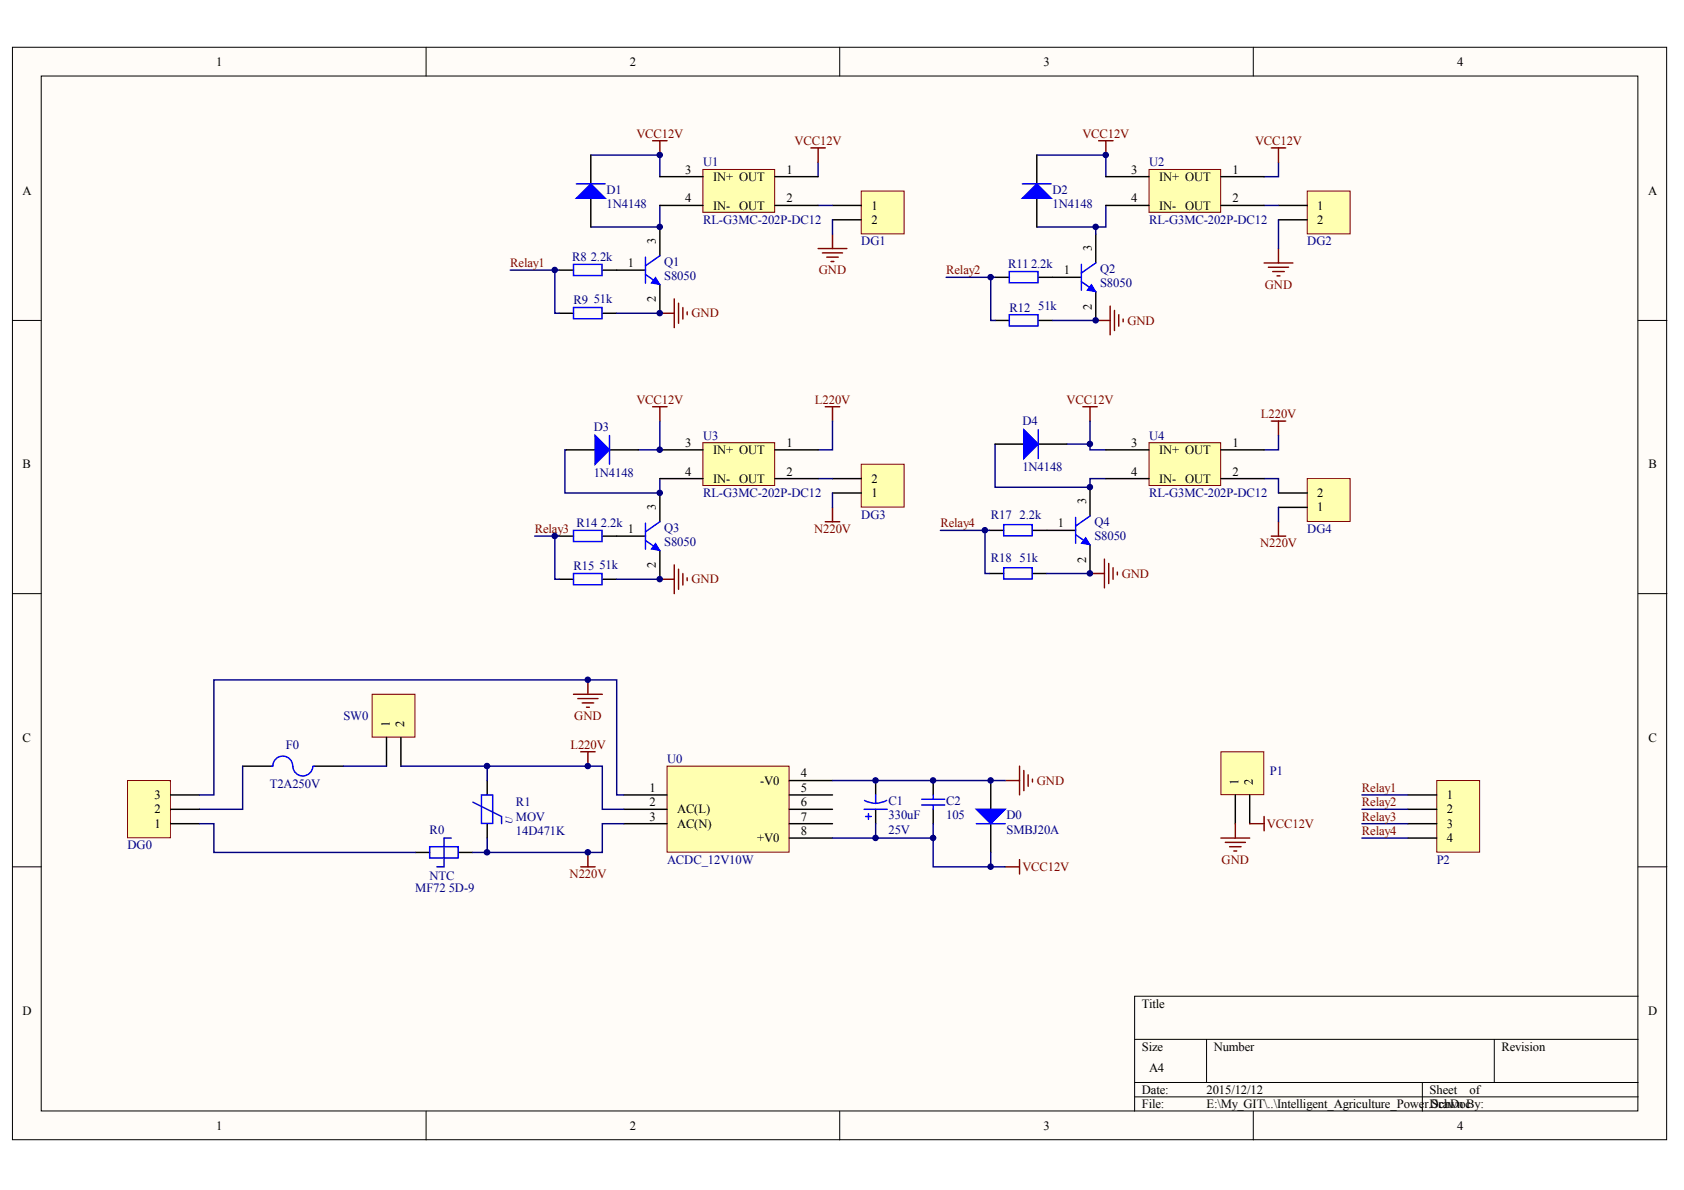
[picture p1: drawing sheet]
<svg xmlns="http://www.w3.org/2000/svg" width="297mm" height="210mm" viewBox="0 0 297 210" stroke-linecap="round" stroke-linejoin="round" font-family="sans-serif">
<defs><g id="words">
<g font-size="2.2">
<text x="38.2" y="11.6">1</text>
<text x="111.1" y="11.6">2</text>
<text x="184.1" y="11.6">3</text>
<text x="257" y="11.6">4</text>
<text x="3.9" y="34.4">A</text>
<text x="120.9" y="35.7">4</text>
<text x="120.9" y="30.6">3</text>
<text x="125.8" y="31.9">IN+ OUT</text>
<text x="138.7" y="35.7">2</text>
<text x="138.7" y="30.6">1</text>
<text x="199.6" y="35.7">4</text>
<text x="199.6" y="30.6">3</text>
<text x="204.4" y="31.9">IN+ OUT</text>
<text x="217.4" y="35.7">2</text>
<text x="217.4" y="30.6">1</text>
<text x="290.7" y="34.4">A</text>
<text x="125.8" y="37">IN-</text>
<text x="130.4" y="37">OUT</text>
<text x="153.7" y="37">1</text>
<text x="153.7" y="39.5">2</text>
<text x="204.4" y="37">IN-</text>
<text x="209.1" y="37">OUT</text>
<text x="232.4" y="37">1</text>
<text x="232.4" y="39.5">2</text>
<text x="110.7" y="47.1">1</text>
<text x="115.7" y="43.1" transform="rotate(-90 115.7 43.1)">3</text>
<text x="192.6" y="44.4" transform="rotate(-90 192.6 44.4)">3</text>
<text x="115.7" y="53.4" transform="rotate(-90 115.7 53.4)">2</text>
<text x="187.6" y="48.4">1</text>
<text x="192.6" y="54.6" transform="rotate(-90 192.6 54.6)">2</text>
<text x="4" y="82.6">B</text>
<text x="120.9" y="83.9">4</text>
<text x="120.9" y="78.8">3</text>
<text x="125.8" y="80.1">IN+ OUT</text>
<text x="138.7" y="83.9">2</text>
<text x="138.7" y="78.8">1</text>
<text x="199.6" y="83.9">4</text>
<text x="199.6" y="78.8">3</text>
<text x="204.4" y="80.1">IN+ OUT</text>
<text x="217.4" y="83.9">2</text>
<text x="217.4" y="78.8">1</text>
<text x="290.8" y="82.6">B</text>
<text x="125.8" y="85.1">IN-</text>
<text x="130.4" y="85.1">OUT</text>
<text x="153.7" y="87.7">1</text>
<text x="153.7" y="85.1">2</text>
<text x="191.6" y="89" transform="rotate(-90 191.6 89)">3</text>
<text x="204.4" y="85.1">IN-</text>
<text x="209.1" y="85.1">OUT</text>
<text x="232.4" y="87.7">2</text>
<text x="110.7" y="94">1</text>
<text x="115.7" y="90" transform="rotate(-90 115.7 90)">3</text>
<text x="186.6" y="93">1</text>
<text x="232.4" y="90.2">1</text>
<text x="115.7" y="100.3" transform="rotate(-90 115.7 100.3)">2</text>
<text x="191.6" y="99.3" transform="rotate(-90 191.6 99.3)">2</text>
<text x="4" y="130.8">C</text>
<text x="68.7" y="128.3" transform="rotate(-90 68.7 128.3)">1</text>
<text x="71.3" y="128.3" transform="rotate(-90 71.3 128.3)">2</text>
<text x="290.8" y="130.8">C</text>
<text x="141.3" y="137.1">4</text>
<text x="27.2" y="143.5">2</text>
<text x="27.2" y="140.9">3</text>
<text x="114.5" y="139.7">1</text>
<text x="114.5" y="142.2">2</text>
<text x="119.4" y="143.5">AC(L)</text>
<text x="134.1" y="138.4">-V0</text>
<text x="141.3" y="139.7">5</text>
<text x="141.3" y="142.2">6</text>
<text x="218.5" y="138.4" transform="rotate(-90 218.5 138.4)">1</text>
<text x="221" y="138.4" transform="rotate(-90 221 138.4)">2</text>
<text x="255.2" y="140.9">1</text>
<text x="255.2" y="143.5">2</text>
<text x="27.2" y="146">1</text>
<text x="114.5" y="144.7">3</text>
<text x="119.4" y="146">AC(N)</text>
<text x="133.6" y="148.5">+V0</text>
<text x="141.3" y="144.7">7</text>
<text x="141.3" y="147.3">8</text>
<text x="255.2" y="146">3</text>
<text x="255.2" y="148.5">4</text>
<text x="3.9" y="179">D</text>
<text x="201.4" y="177.7">Title</text>
<text x="290.7" y="179">D</text>
<text x="201.4" y="185.3">Size</text>
<text x="214.1" y="185.3">Number</text>
<text x="264.8" y="185.3">Revision</text>
<text x="202.7" y="189.1">A4</text>
<text x="201.4" y="192.9">Date:</text>
<text x="201.4" y="195.5">File:</text>
<text x="212.8" y="192.9">2015/12/12</text>
<text x="212.8" y="195.5">E:\My_GIT\..\Intelligent_Agriculture_Powe</text>
<text x="251.3" y="195.5">r.SchDoc</text>
<text x="252.2" y="192.9">Sheet</text>
<text x="252.2" y="195.5">Drawn By:</text>
<text x="259.2" y="192.9">of</text>
<text x="38.2" y="199.3">1</text>
<text x="111.1" y="199.3">2</text>
<text x="184.1" y="199.3">3</text>
<text x="257" y="199.3">4</text>
</g>
<g font-size="2.2" fill="#800000">
<text x="112.3" y="24.3">VCC12V</text>
<text x="140.2" y="25.5">VCC12V</text>
<text x="190.9" y="24.3">VCC12V</text>
<text x="221.4" y="25.5">VCC12V</text>
<text x="90" y="47.1">Relay1</text>
<text x="144.4" y="48.4">GND</text>
<text x="166.9" y="48.4">Relay2</text>
<text x="223.1" y="50.9">GND</text>
<text x="122" y="56">GND</text>
<text x="198.9" y="57.2">GND</text>
<text x="112.3" y="71.2">VCC12V</text>
<text x="143.7" y="71.2">L220V</text>
<text x="188.1" y="71.2">VCC12V</text>
<text x="222.4" y="73.7">L220V</text>
<text x="94.3" y="94">Relay3</text>
<text x="143.6" y="94">N220V</text>
<text x="165.9" y="93">Relay4</text>
<text x="197.9" y="101.9">GND</text>
<text x="222.3" y="96.6">N220V</text>
<text x="122" y="102.9">GND</text>
<text x="101.3" y="127">GND</text>
<text x="100.6" y="132.1">L220V</text>
<text x="182.9" y="138.4">GND</text>
<text x="240.2" y="139.7">Relay1</text>
<text x="240.2" y="142.2">Relay2</text>
<text x="223.5" y="146">VCC12V</text>
<text x="240.2" y="144.7">Relay3</text>
<text x="240.2" y="147.3">Relay4</text>
<text x="100.5" y="154.9">N220V</text>
<text x="180.3" y="153.6">VCC12V</text>
<text x="215.5" y="152.4">GND</text>
</g>
<g font-size="2.2" fill="#000080">
<text x="124" y="29.3">U1</text>
<text x="202.7" y="29.3">U2</text>
<text x="107" y="34.2">D1</text>
<text x="185.7" y="34.2">D2</text>
<text x="107" y="36.7">1N4148</text>
<text x="124" y="39.5">RL-G3MC-202P-DC12</text>
<text x="185.7" y="36.7">1N4148</text>
<text x="202.7" y="39.5">RL-G3MC-202P-DC12</text>
<text x="100.9" y="46.1">R8</text>
<text x="104.2" y="46.1">2.2k</text>
<text x="117.2" y="46.8">Q1</text>
<text x="151.9" y="43.3">DG1</text>
<text x="177.8" y="47.4">R112.2k</text>
<text x="230.6" y="43.3">DG2</text>
<text x="101.2" y="53.7">R9</text>
<text x="104.7" y="53.4">51k</text>
<text x="117.2" y="49.4">S8050</text>
<text x="194" y="48.1">Q2</text>
<text x="194" y="50.7">S8050</text>
<text x="178.1" y="55">R12</text>
<text x="183.1" y="54.7">51k</text>
<text x="104.7" y="76">D3</text>
<text x="124" y="77.5">U3</text>
<text x="180.3" y="75">D4</text>
<text x="202.7" y="77.5">U4</text>
<text x="180.3" y="83.1">1N4148</text>
<text x="104.7" y="84.1">1N4148</text>
<text x="124" y="87.7">RL-G3MC-202P-DC12</text>
<text x="202.7" y="87.7">RL-G3MC-202P-DC12</text>
<text x="101.7" y="93">R14</text>
<text x="106" y="93">2.2k</text>
<text x="117.2" y="93.8">Q3</text>
<text x="151.9" y="91.5">DG3</text>
<text x="174.8" y="91.5">R17</text>
<text x="179.8" y="91.5">2.2k</text>
<text x="193" y="92.8">Q4</text>
<text x="193" y="95.3">S8050</text>
<text x="230.6" y="94">DG4</text>
<text x="101.2" y="100.6">R15</text>
<text x="105.7" y="100.4">51k</text>
<text x="117.2" y="96.3">S8050</text>
<text x="174.8" y="99.1">R18</text>
<text x="179.8" y="99.1">51k</text>
<text x="60.6" y="127">SW0</text>
<text x="50.4" y="132.1">F0</text>
<text x="117.7" y="134.6">U0</text>
<text x="224" y="136.6">P1</text>
<text x="47.6" y="138.9">T2A250V</text>
<text x="91" y="142.2">R1</text>
<text x="156.7" y="142">C1</text>
<text x="166.9" y="142">C2</text>
<text x="22.5" y="149.8">DG0</text>
<text x="75.8" y="147">R0</text>
<text x="91" y="147.3">14D471K</text>
<text x="91" y="144.7">MOV</text>
<text x="156.7" y="144.5">330uF</text>
<text x="156.7" y="147">25V</text>
<text x="166.9" y="144.5">105</text>
<text x="177.5" y="147">SMBJ20A</text>
<text x="177.5" y="144.5">D0</text>
<text x="75.8" y="155.1">NTC</text>
<text x="117.7" y="152.4">ACDC_12V10W</text>
<text x="253.4" y="152.4">P2</text>
<text x="73.3" y="157.4">MF72</text>
<text x="79.1" y="157.4">5D-9</text>
</g>
<text font-size="1.7" fill="#000080" x="90.4" y="145.3" transform="rotate(-90 90.4 145.3)">U</text>
</g></defs>
<g fill="#fffcf8" stroke="#000" stroke-width=".18">
<path d="M2.2 8.3h291.8v192.7h-291.8z"/>
<path d="M7.3 13.4h281.6v182.6h-281.6z"/>
</g>
<g fill="none" stroke="#000" stroke-width=".18">
<path d="M75.2 8.3v5.1M148.1 8.3v5.1M221.1 8.3v5.1M2.2 56.5h5.1M289 56.5h5M2.2 104.7h5.1M289 104.7h5M2.2 152.9h5.1M289 152.9h5M289 175.7h-88.9v20.3M75.2 196v5.1M148.1 196v5.1"/>
<path d="M200.1 183.3h88.9M200.1 190.9h88.9M200.1 193.5h88.9M212.8 183.3v7.6M221.1 196v5.1M250.9 190.9v5.1M263.6 183.3v7.6"/>
</g>
<g fill="none" stroke="#000" stroke-width=".25">
<path d="M98.6 47.6h2.6M98.6 55.3h2.6M106.2 47.6h7.7M106.2 55.3h2.6M116.4 40v5.1M116.4 50.2v5.1M175.5 48.9h2.6M175.5 56.5h2.6M183.1 48.9h2.6M183.1 56.5h2.6M98.6 94.6h2.6M106.2 94.6h7.7"/>
<path d="M116.4 87v5M116.4 97.1v5.1M174.5 93.6h2.5M182.1 93.6h7.6M192.3 85.9v5.1M192.3 96.1v5.1M98.6 102.2h2.6M106.2 102.2h2.6M174.5 101.2h2.5M182.1 101.2h2.6"/>
</g>
<g fill="none" stroke="#00f" stroke-width=".25">
<path d="M101.2 46.6h5v2h-5zM101.2 54.2h5v2h-5zM113.9 48.4l2.5 1.8M113.9 45.4v4.5M116.4 45.1l-2.5 1.8M178 47.9h5.1v2h-5.1zM178 55.5h5.1v2h-5.1zM101.2 93.6h5v1.9h-5zM113.9 92.3v4.5M113.9 95.3l2.5 1.8M116.4 92l-2.5 1.8M177 92.5h5.1v2h-5.1z"/>
<path d="M189.7 94.3l2.6 1.8M189.7 91.3v4.5M192.3 91l-2.6 1.8M101.2 101.2h5v1.9h-5zM177 100.1h5.1v2h-5.1z"/>
</g>
<g fill="#00f" stroke="#00f" stroke-width=".18">
<path d="M115.6 48.9l.8 1.3-1.5-.3z"/>
<path d="M191.5 94.8l.8 1.3-1.6-.3z"/>
<path d="M115.6 95.8l.8 1.3-1.5-.3z"/>
</g>
<g fill="none" stroke="#800000" stroke-width=".25">
<path d="M116.4 55.3h2.5M118.9 52.7v5.1M119.7 53.5v3.5M120.5 54.2v2.1M121.2 55v.5M193.3 56.5h2.5M195.8 54v5.1M196.6 54.7v3.6M197.3 55.5v2M198.1 56.3v.5M115.1 71.7h2.6M116.4 71.7v2.6"/>
<path d="M191 71.7h2.5M192.3 71.7v2.6M118.9 99.6v5.1M194.8 98.6v5.1M195.6 99.4v3.5M116.4 102.2h2.5M119.7 100.4v3.6M120.5 101.2v2M121.2 101.9v.5M192.3 101.2h2.5M196.3 100.1v2.1M197.1 100.9v.5"/>
</g>
<path d="M90 47.6h8.6M97.9 47.6v7.7h.7M108.8 55.3h7.6M166.9 48.9h8.6M174.8 48.9v7.6h.7M185.7 56.5h7.6M94.3 94.6h4.3M97.9 94.6v7.6h.7M165.9 93.6h8.6M173.7 93.6v7.6h.8M108.8 102.2h7.6M184.7 101.2h7.6" fill="none" stroke="#000080" stroke-width=".25"/>
<path d="M253.4 137.7h7.6v12.6h-7.6z" fill="#ffffb0" stroke="#800000" stroke-width=".18"/>
<path d="M248.3 140.2h5.1M248.3 142.8h5.1M248.3 145.3h5.1M248.3 147.8h5.1" fill="none" stroke="#000" stroke-width=".25"/>
<path d="M240.2 140.2h8.1M240.2 142.8h8.1M240.2 145.3h8.1M240.2 147.8h8.1" fill="none" stroke="#000080" stroke-width=".25"/>
<path d="M151.9 81.9h7.6v7.5h-7.6z" fill="#ffffb0" stroke="#800000" stroke-width=".18"/>
<path d="M146.8 87h5.1M146.8 84.4h5.1" fill="none" stroke="#000" stroke-width=".25"/>
<path d="M230.6 84.4h7.5v7.6h-7.5z" fill="#ffffb0" stroke="#800000" stroke-width=".18"/>
<path d="M225.5 89.5h5.1M225.5 87h5.1" fill="none" stroke="#000" stroke-width=".25"/>
<path d="M224.2 74.3h2.6M225.5 74.3v2.5M145.6 92h2.5M146.8 89.5v2.5M224.2 94.6h2.6M225.5 92v2.6" fill="none" stroke="#800000" stroke-width=".25"/>
<path d="M192.3 74.3v4h-4.1" fill="none" stroke="#000080" stroke-width=".25"/>
<path d="M117.7 135.1h21.5v15.2h-21.5z" fill="#ffffb0" stroke="#800000" stroke-width=".18"/>
<g fill="none" stroke="#000" stroke-width=".25">
<path d="M42.8 135.1h5.1M55.5 135.1h5.1M85.9 137.7v2.5M139.2 137.7h7.6M154.5 137.7v2.5M73.3 150.4h2.5M80.9 150.4h2.5M85.9 145.3v2.5M110 140.2h7.7M110 142.8h7.7M110 145.3h7.7M139.2 140.2h7.6"/>
<path d="M139.2 142.8h7.6M139.2 145.3h7.6M139.2 147.8h7.6M154.5 142.8v2.5"/>
</g>
<path d="M102.4 132.6h2.6M103.7 132.6v2.5M177.3 137.7h2.5M179.8 135.1v5.1M180.6 135.9v3.6M181.4 136.7v2M182.1 137.4v.5M102.4 152.9h2.6M103.7 150.4v2.5M177.3 152.9h2.5M179.8 151.6v2.6" fill="none" stroke="#800000" stroke-width=".25"/>
<path d="M47.9 135.1h.2M48.1 135.1a1.75 1.75 0 0 1 1.8-1.7 1.75 1.75 0 0 1 1.7 1.7 1.78 1.78 0 0 0 1.8 1.8 1.78 1.78 0 0 0 1.8-1.7M55.2 135.1h.3M75.8 149.3h5v2h-5zM84.9 140.2h2v5h-2zM152.4 142.8h4.1M152.7 144h1M153.2 143.5v1M154.5 140.2v1.5M156.4 141.2a4 4 0 0 1-3.9 0" fill="none" stroke="#00f" stroke-width=".25"/>
<path d="M116.4 74.3v5h-3.8M42.8 135.1v7.7h-7.6M85.9 135.1v2.6M85.9 147.8v2.6M154.5 145.3v2.5" fill="none" stroke="#000080" stroke-width=".25"/>
<path d="M79.6 147.8h-1.3v5.1h-1.2M83.4 141.5l5.1 2.5v1.3" fill="none" stroke="#00c" stroke-width=".25"/>
<path d="M65.6 122.5h7.6v7.5h-7.6z" fill="#ffffb0" stroke="#800000" stroke-width=".18"/>
<path d="M68.2 130.1v5M70.7 130.1v5" fill="none" stroke="#000" stroke-width=".25"/>
<path d="M215.4 132.6h7.5v7.6h-7.5z" fill="#ffffb0" stroke="#800000" stroke-width=".18"/>
<path d="M217.9 140.2v5.1M220.4 140.2v5.1" fill="none" stroke="#000" stroke-width=".25"/>
<g fill="none" stroke="#800000" stroke-width=".25">
<path d="M115.1 24.8h2.6M116.4 24.8v2.6M144.3 43.8h5.1M145.1 44.6h3.5M145.8 45.4h2.1M146.6 46.1h.5M146.8 41.3v2.5M215.4 147.8h5M216.1 148.6h3.6M216.9 149.3h2M217.6 150.1h.6M217.9 145.3v2.5"/>
<path d="M220.4 145.3h2.6M223 144v2.6"/>
</g>
<path d="M151.9 33.7h7.6v7.6h-7.6z" fill="#ffffb0" stroke="#800000" stroke-width=".18"/>
<path d="M146.8 36.2h5.1M146.8 38.8h5.1" fill="none" stroke="#000" stroke-width=".25"/>
<path d="M193.8 24.8h2.5M195.1 24.8v2.6M223 46.4h5M223.7 47.1h3.6M224.5 47.9h2M225.3 48.7h.5M225.5 43.8v2.6" fill="none" stroke="#800000" stroke-width=".25"/>
<path d="M230.6 33.7h7.5v7.6h-7.5z" fill="#ffffb0" stroke="#800000" stroke-width=".18"/>
<path d="M225.5 36.2h5.1M225.5 38.8h5.1M185.7 48.9h5M193.3 41.3v5.1M193.3 51.5v5" fill="none" stroke="#000" stroke-width=".25"/>
<g fill="none" stroke="#000080" stroke-width=".25">
<path d="M104.2 27.4h12.2v3.8M116.4 36.2v3.8h-12.2M144.3 28.6v2.6M144.3 36.2h2.5M146.8 38.8v2.5M182.9 27.4h12.2v3.8M195.1 36.2v3.8h-1.8v1.3M223 36.2h2.5M225.5 28.6v2.6h-2.5M225.5 38.8v5M182.9 40h10.4M99.9 79.3h-.3v7.7h16.8v-2.6"/>
<path d="M146.8 74.3v5h-2.5M175.5 78.3v7.6h16.8v-1.5h2.8M192.3 78.3v1h2.8M225.5 76.8v2.5h-2.5M144.3 84.4h2.5M146.8 87v2.5M223 84.4h2.5v2.6M225.5 89.5v2.5M110 145.3h-3.8v5.1h-22.8"/>
</g>
<path d="M190.7 49.7l2.6 1.8M190.7 46.6v4.6M193.3 46.4l-2.6 1.8" fill="none" stroke="#00f" stroke-width=".25"/>
<path d="M192.5 50.2l.8 1.3-1.5-.3z" fill="#00f" stroke="#00f" stroke-width=".18"/>
<path d="M143 26.1h2.6M144.3 26.1v2.5M224.2 26.1h2.6M225.5 26.1v2.5M145.6 71.7h2.5M146.8 71.7v2.6" fill="none" stroke="#800000" stroke-width=".25"/>
<path d="M124 29.9h12.6v7.6h-12.6z" fill="#ffffb0" stroke="#800000" stroke-width=".18"/>
<path d="M116.4 36.2h7.6M116.4 31.2h7.6M136.7 36.2h7.6M136.7 31.2h7.6" fill="none" stroke="#000" stroke-width=".25"/>
<path d="M202.7 29.9h12.6v7.6h-12.6z" fill="#ffffb0" stroke="#800000" stroke-width=".18"/>
<path d="M195.1 36.2h7.6M195.1 31.2h7.6M215.4 36.2h7.6M215.4 31.2h7.6" fill="none" stroke="#000" stroke-width=".25"/>
<path d="M124 78.1h12.6v7.5h-12.6z" fill="#ffffb0" stroke="#800000" stroke-width=".18"/>
<path d="M116.4 79.3h7.6M136.7 79.3h7.6M116.4 84.4h7.6M136.7 84.4h7.6" fill="none" stroke="#000" stroke-width=".25"/>
<path d="M202.7 78.1h12.6v7.5h-12.6z" fill="#ffffb0" stroke="#800000" stroke-width=".18"/>
<g fill="none" stroke="#000" stroke-width=".25">
<path d="M104.2 27.4v5M104.2 35v5M182.9 27.4v5M182.9 35v5M99.9 79.3h5.1M107.5 79.3h5.1M175.5 78.3h5.1M183.1 78.3h5.1M195.1 79.3h7.6M215.4 79.3h7.6M195.1 84.4h7.6M215.4 84.4h7.6"/>
<path d="M164.6 137.7v2.5M174.8 137.7v5.1M164.6 142.8v2.5M174.8 145.3v5.1"/>
</g>
<g fill="#00f" stroke="#00f" stroke-width=".25">
<path d="M101.7 35l2.5-2.6 2.5 2.6z"/>
<path d="M180.3 35l2.6-2.6 2.5 2.6z"/>
<path d="M105 76.8l2.5 2.5-2.5 2.6z"/>
<path d="M180.6 75.8l2.5 2.5-2.5 2.6z"/>
<path d="M172.2 142.8h5.1l-2.5 2.5z"/>
</g>
<path d="M101.7 32.4h5M180.3 32.4h5.1M107.5 76.8v5.1M183.1 75.8v5.1M162.6 141h4M162.6 142h4M164.6 140.2v.8M164.6 142v.8M172.2 145.3h5.1" fill="none" stroke="#00f" stroke-width=".25"/>
<path d="M146.8 137.7h30.5M164.6 145.3v2.5h-17.8M164.6 147.8v5.1h10.2v-2.5M174.8 152.9h2.5" fill="none" stroke="#000080" stroke-width=".25"/>
<path d="M22.5 137.7h7.6v10.1h-7.6z" fill="#ffffb0" stroke="#800000" stroke-width=".18"/>
<path d="M30.1 145.3h5.1M30.1 142.8h5.1M30.1 140.2h5.1" fill="none" stroke="#000" stroke-width=".25"/>
<path d="M60.6 135.1h7.6M70.7 135.1h35.5v7.7h3.8M35.2 140.2h2.5v-20.3h71.1v20.3h1.2M35.2 145.3h2.5v5.1h35.6" fill="none" stroke="#000080" stroke-width=".25"/>
<path d="M103.7 119.9v2.6M101.2 122.5h5M101.9 123.2h3.6M102.7 124h2M103.4 124.7h.6" fill="none" stroke="#800000" stroke-width=".25"/>
<g fill="#000080" stroke="#000080" stroke-width=".18">
<circle cx="85.9" cy="150.3" r=".49"/>
<circle cx="85.9" cy="135.1" r=".49"/>
<circle cx="97.8" cy="94.5" r=".48"/>
<circle cx="97.8" cy="47.6" r=".48"/>
<circle cx="103.7" cy="150.3" r=".48"/>
<circle cx="103.7" cy="135.1" r=".48"/>
<circle cx="103.7" cy="119.9" r=".48"/>
<circle cx="116.4" cy="102.1" r=".48"/>
<circle cx="116.4" cy="86.9" r=".48"/>
<circle cx="116.4" cy="79.3" r=".48"/>
<circle cx="116.4" cy="55.2" r=".48"/>
<circle cx="116.4" cy="40" r=".48"/>
<circle cx="116.4" cy="27.3" r=".48"/>
<circle cx="154.4" cy="147.8" r=".48"/>
<circle cx="154.4" cy="137.7" r=".48"/>
<circle cx="164.6" cy="147.8" r=".48"/>
<circle cx="164.6" cy="137.7" r=".48"/>
<circle cx="173.7" cy="93.5" r=".48"/>
<circle cx="174.7" cy="152.9" r=".48"/>
<circle cx="174.7" cy="137.7" r=".48"/>
<circle cx="174.7" cy="48.9" r=".48"/>
<circle cx="192.2" cy="101.1" r=".48"/>
<circle cx="192.2" cy="85.9" r=".48"/>
<circle cx="192.2" cy="78.3" r=".48"/>
<circle cx="193.3" cy="56.5" r=".48"/>
<circle cx="193.3" cy="40" r=".48"/>
<circle cx="195" cy="27.3" r=".48"/>
</g>
<use href="#words"/>
</svg>
